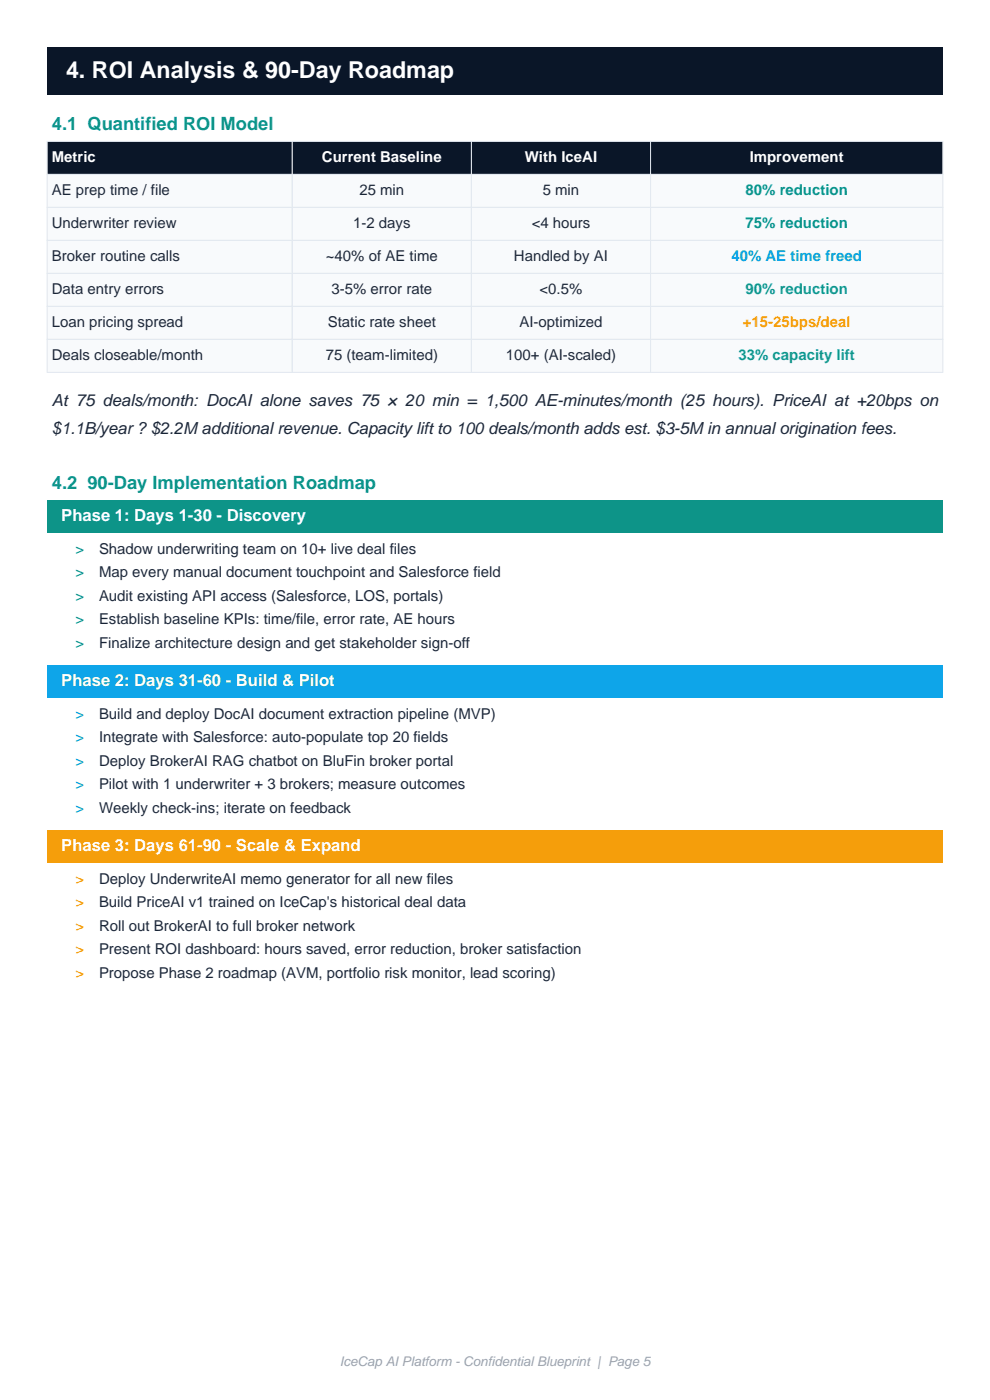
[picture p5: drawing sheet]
<svg xmlns="http://www.w3.org/2000/svg" width="210mm" height="297mm" viewBox="0 0 210 297" stroke-linecap="round" stroke-linejoin="round" font-family="sans-serif">
<defs><g id="words">
<text font-size="4.9" fill="#fff" x="14" y="16.5">4. ROI Analysis &amp; 90-Day Roadmap</text>
<g font-size="3.9" fill="#0d9488">
<text x="11" y="27.7">4.1 Quantified ROI Model</text>
<text x="11" y="103.7">4.2 90-Day Implementation Roadmap</text>
</g>
<g font-size="3.5" fill="#1e293b">
<text x="11" y="86.1">At 75 deals/month: DocAI alone saves 75 × 20 min = 1,500 AE-minutes/month (25 hours). PriceAI at +20bps on</text>
<text x="11" y="92.1">$1.1B/year ? $2.2M additional revenue. Capacity lift to 100 deals/month adds est. $3-5M in annual origination fees.</text>
</g>
<g font-size="3.5" fill="#fff">
<text x="13" y="110.6">Phase 1: Days 1-30 - Discovery</text>
<text x="13" y="145.6">Phase 2: Days 31-60 - Build &amp; Pilot</text>
<text x="13" y="180.6">Phase 3: Days 61-90 - Scale &amp; Expand</text>
</g>
<g font-size="3.2" fill="#fff">
<text x="11" y="34.5">Metric</text>
<text x="68.3" y="34.5">Current Baseline</text>
<text x="111.3" y="34.5">With IceAI</text>
<text x="159" y="34.5">Improvement</text>
</g>
<g font-size="3.2" fill="#1e293b">
<text x="11" y="41.5">AE prep time / file</text>
<text x="76.2" y="41.5">25 min</text>
<text x="115.1" y="41.5">5 min</text>
<text x="11" y="48.5">Underwriter review</text>
<text x="74.9" y="48.5">1-2 days</text>
<text x="112.8" y="48.5">&lt;4 hours</text>
<text x="11" y="55.5">Broker routine calls</text>
<text x="69.1" y="55.5">~40% of AE time</text>
<text x="109" y="55.5">Handled by AI</text>
<text x="11" y="62.5">Data entry errors</text>
<text x="70.3" y="62.5">3-5% error rate</text>
<text x="114.5" y="62.5">&lt;0.5%</text>
<text x="11" y="69.5">Loan pricing spread</text>
<text x="69.5" y="69.5">Static rate sheet</text>
<text x="110.2" y="69.5">AI-optimized</text>
<text x="11" y="76.5">Deals closeable/month</text>
<text x="69.1" y="76.5">75 (team-limited)</text>
<text x="107.3" y="76.5">100+ (AI-scaled)</text>
<text x="21" y="117.5">Shadow underwriting team on 10+ live deal files</text>
<text x="21" y="122.5">Map every manual document touchpoint and Salesforce field</text>
<text x="21" y="127.5">Audit existing API access (Salesforce, LOS, portals)</text>
<text x="21" y="132.5">Establish baseline KPIs: time/file, error rate, AE hours</text>
<text x="21" y="137.5">Finalize architecture design and get stakeholder sign-off</text>
<text x="21" y="152.5">Build and deploy DocAI document extraction pipeline (MVP)</text>
<text x="21" y="157.5">Integrate with Salesforce: auto-populate top 20 fields</text>
<text x="21" y="162.5">Deploy BrokerAI RAG chatbot on BluFin broker portal</text>
<text x="21" y="167.5">Pilot with 1 underwriter + 3 brokers; measure outcomes</text>
<text x="21" y="172.5">Weekly check-ins; iterate on feedback</text>
<text x="21" y="187.5">Deploy UnderwriteAI memo generator for all new files</text>
<text x="21" y="192.5">Build PriceAI v1 trained on IceCap's historical deal data</text>
<text x="21" y="197.5">Roll out BrokerAI to full broker network</text>
<text x="21" y="202.5">Present ROI dashboard: hours saved, error reduction, broker satisfaction</text>
<text x="21" y="207.5">Propose Phase 2 roadmap (AVM, portfolio risk monitor, lead scoring)</text>
</g>
<g font-size="3.2" fill="#0d9488">
<text x="158.2" y="41.5">80% reduction</text>
<text x="158.2" y="48.5">75% reduction</text>
<text x="16" y="117.5">&gt;</text>
<text x="16" y="122.5">&gt;</text>
<text x="16" y="127.5">&gt;</text>
<text x="16" y="132.5">&gt;</text>
<text x="16" y="137.5">&gt;</text>
</g>
<g font-size="3.2" fill="#0ea5e9">
<text x="155.1" y="55.5">40% AE time freed</text>
<text x="16" y="152.5">&gt;</text>
<text x="16" y="157.5">&gt;</text>
<text x="16" y="162.5">&gt;</text>
<text x="16" y="167.5">&gt;</text>
<text x="16" y="172.5">&gt;</text>
</g>
<g font-size="3.2" fill="#10b981">
<text x="158.2" y="62.5">90% reduction</text>
<text x="156.6" y="76.5">33% capacity lift</text>
</g>
<g font-size="3.2" fill="#f59e0b">
<text x="157.6" y="69.5">+15-25bps/deal</text>
<text x="16" y="187.5">&gt;</text>
<text x="16" y="192.5">&gt;</text>
<text x="16" y="197.5">&gt;</text>
<text x="16" y="202.5">&gt;</text>
<text x="16" y="207.5">&gt;</text>
</g>
<text font-size="2.8" fill="#94a3b8" x="72.1" y="289.8">IceCap AI Platform - Confidential Blueprint | Page 5</text>
</g></defs>
<path d="M10 10h190v10h-190z" fill="#0a1628"/>
<g fill="#0a1628" stroke="#e2e8f0" stroke-width=".21">
<path d="M10 30h52v7h-52z"/>
<path d="M62 30h38v7h-38z"/>
<path d="M100 30h38v7h-38z"/>
<path d="M138 30h62v7h-62z"/>
</g>
<g fill="#f8fafc" stroke="#e2e8f0" stroke-width=".21">
<path d="M10 37h52v7h-52z"/>
<path d="M62 37h38v7h-38z"/>
<path d="M100 37h38v7h-38z"/>
<path d="M138 37h62v7h-62z"/>
<path d="M10 44h52v7h-52z"/>
<path d="M62 44h38v7h-38z"/>
<path d="M100 44h38v7h-38z"/>
<path d="M138 44h62v7h-62z"/>
<path d="M10 51h52v7h-52z"/>
<path d="M62 51h38v7h-38z"/>
<path d="M100 51h38v7h-38z"/>
<path d="M138 51h62v7h-62z"/>
<path d="M10 58h52v7h-52z"/>
<path d="M62 58h38v7h-38z"/>
<path d="M100 58h38v7h-38z"/>
<path d="M138 58h62v7h-62z"/>
<path d="M10 65h52v7h-52z"/>
<path d="M62 65h38v7h-38z"/>
<path d="M100 65h38v7h-38z"/>
<path d="M138 65h62v7h-62z"/>
<path d="M10 72h52v7h-52z"/>
<path d="M62 72h38v7h-38z"/>
<path d="M100 72h38v7h-38z"/>
<path d="M138 72h62v7h-62z"/>
</g>
<path d="M10 106h190v7h-190z" fill="#0d9488"/>
<path d="M10 141h190v7h-190z" fill="#0ea5e9"/>
<path d="M10 176h190v7h-190z" fill="#f59e0b"/>
<use href="#words"/>
</svg>
